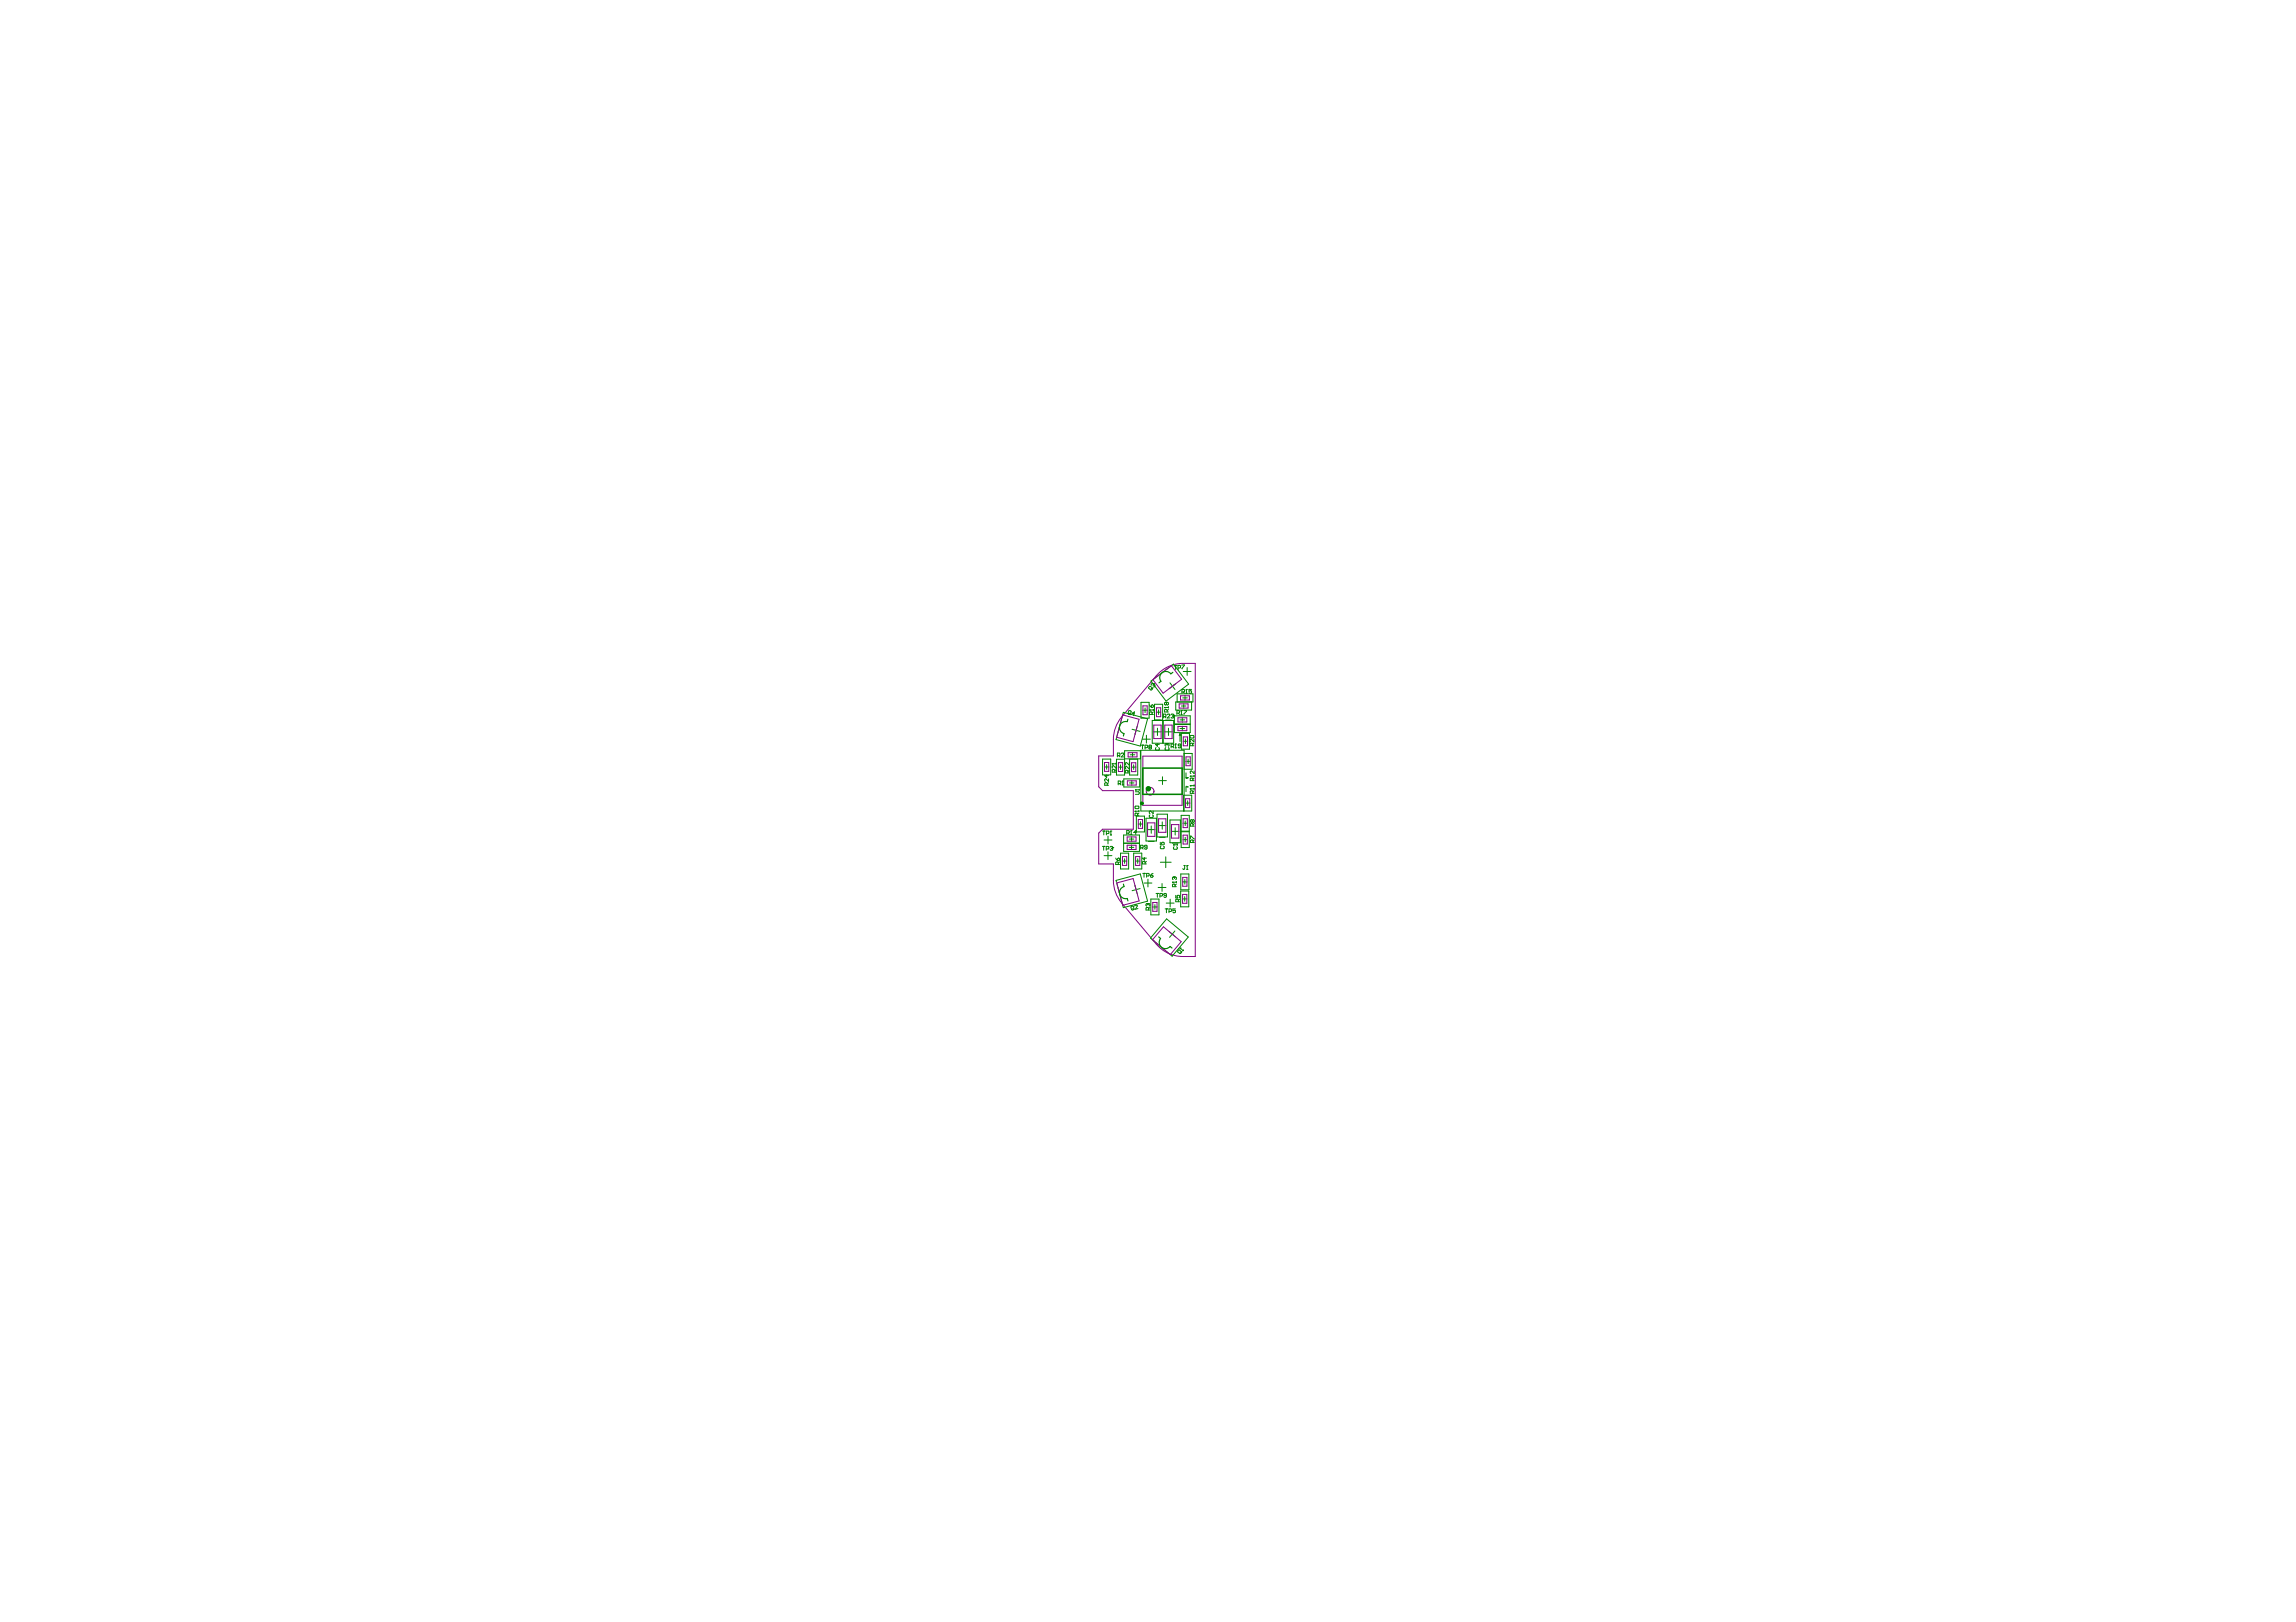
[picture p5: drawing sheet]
<svg xmlns="http://www.w3.org/2000/svg" width="297mm" height="210mm" viewBox="0 0 297 210" stroke-linecap="round" stroke-linejoin="round" font-family="sans-serif">
<g fill="none" stroke="#800080" stroke-width=".13">
<path d="M142.9 98.7h.5v1.1h-.5zM144.7 98.7h.5v1.1h-.5zM145.2 92.5l2.2 .6-.8 2.9-2.1-.6zM145.9 97.4h1.2v.6h-1.2zM146.4 98.7h.5v1.2h-.5zM147.9 97.9h5v6.3h-5zM147.9 91.3h.5v1.2h-.5zM149.2 88l2.3-1.8 1.4 1.7-2.4 1.8zM149.3 93.8h.9v1.8h-.9zM149.6 91.6h.6v1.1h-.6zM150 87a4.5 4.5 0 0 1 3-1.2h1.6v38a6.5 6.5 0 0 1-3.7-.6l-.9-.6-.4-.4-4.5-5.4a4.5 4.5 0 0 1-1.1-2.9v-2.1h-1.9v-4l.5-.5h4v-5h-4l-.5-.5v-4h1.9a8.4 8.4 0 0 1 .3-3.6l.8-1.4zM150.7 93.8h.9v1.8h-.9z"/>
<path d="M152.4 92.9h1.1v.5h-1.1zM152.4 94h1.1v.6h-1.1zM152.6 91.1h1.1v.5h-1.1zM152.7 90h1.2v.6h-1.2zM153.1 95.4h.5v1.1h-.5zM153.4 97.9h.6v1.2h-.6zM144.5 114.3l2.1-.6 .8 2.9-2.2 .6zM145.2 110.8h.6v1.2h-.6zM145.8 109.4h1.2v.5h-1.2zM145.8 108.3h1.2v.6h-1.2zM145.8 101h1.2v.6h-1.2zM146.9 110.8h.6v1.2h-.6z"/>
<path d="M147.3 106.1h.5v1.1h-.5zM148.5 106.5h.9v1.7h-.9zM149.1 116.8h.6v1.1h-.6zM149.9 106h.9v1.7h-.9zM150.5 119.9l2.3 2-1.4 1.6-2.3-1.9zM151.6 106.7h.9v1.8h-.9zM153 115.7h.5v1.2h-.5zM153 113.5h.6v1.2h-.6zM153.1 106h.5v1.1h-.5zM153.1 108.1h.5v1.1h-.5zM153.4 103.4h.5v1.1h-.5z"/>
<circle cx="148.8" cy="102.4" r=".5"/>
</g>
<g fill="none" stroke="#008000" stroke-width=".13">
<path d="M142.6 98.2h1.1v2.1h-1.1zM142.9 99.3h.6M143.2 99v.6M143.9 98.8h.1M143.9 98.8h.5M143.9 98.8l.1 .1M144.2 99.9l-.1-.3-.2 .1v.2h.5M144.4 99.1v.3l-.3-.3-.2 .1 .1 .2M144.4 99.6l-.2 .2M144.4 98.8v.1M144.4 98.3h1.1v2h-1.1zM144.6 97.8h.2l.1-.3h-.3v.5"/>
<path d="M144.7 99.3h.6M144.7 97.8l.2 .2M145 99v.6M145.1 97.5h.3l-.3 .5h.3M145.3 92.2l3.2 .8-1 3.5-3.1-.8zM145.5 97.2h2v1h-2zM146 92h.1l.2 .1v.3l-.1 .1-.3-.2zM146.1 98.7v.3l-.3-.3-.2 .1 .1 .2M146.1 99.2v.3l-.3-.3-.2 .1 .1 .2M146.1 99.7l-.2 .2M146.1 92.3l.1 .2M146.1 98.3h1.1v2h-1.1z"/>
<path d="M146.2 97.7h.6M146.4 99.3h.6M146.5 94.4l1 .3M146.5 97.4v.6M146.7 99v.6M146.8 92.4l-.3-.1 .3-.2-.2 .5M147.1 94l-.3 1M147.6 90.9h1.1v2h-1.1zM147.6 96.4h.4M147.8 96.4v.5M147.8 95.7h1M147.8 91.9h.6"/>
<path d="M148.1 96.8h.3l.1-.3-.4-.1v.5M148.1 91.6v.6M148.3 95.1v1.1M148.7 91.9h.1M148.7 91.9h.5M148.7 91.9l.1 .1M148.7 91.2l.3 .3M148.7 88.8h.1l.3 .2-.1 .3h-.1l-.3-.2zM148.7 96.7l-.1-.1 .1-.2 .3 .1-.1 .2M148.7 96.7l-.1 .1 .1 .1 .3-.1-.1-.1M148.7 96.7h.2M148.9 88.1l2.9-2.2 2 2.6-2.9 2.2z"/>
<path d="M149 91.3l.1-.1 .1 .3h-.2zM149 92.5v-.4l-.3 .1v.3h.5M149.1 93.2h1.3v3h-1.3zM149.2 89.1h-.3M149.2 91.8v.2M149.2 92.1l-.2 .2M149.2 88.5h.1M149.2 88.5l-.2-.1-.1 .3M149.2 88.5v.1M149.2 88.6l.2 .1v.1l-.2 .1M149.2 88.6v.1M149.3 94.7h.9"/>
<path d="M149.4 91.1h1v2.1h-1zM149.6 96.7l-.1 .1 .1 .3M149.6 92.2h.6M149.7 96.2v.4l-.2-.3h.5M149.7 94.2v1M149.9 91.9v.6M149.9 96.7l.1 .1-.1 .3M150.5 93.2h1.3v3h-1.3zM150.5 92.7h.3v-.2l-.3-.1v.5M150.7 91.6h.1M150.7 91.6h.5M150.7 92.7l.1 .2"/>
<path d="M150.7 94.7h.9M150.8 93.2h.7M150.8 96.7l-.1 .1 .1 .3M150.9 96.2h.1M150.9 96.2l-.2 .1 .1 .3M150.9 96.2l.1 .1M150.9 91l.1-.1 .2 .1-.1 .2-.2-.1M150.9 91l-.1-.1-.1 .1v.2l.2-.1M150.9 91v.1M151 96.3l.1-.1 .1 .1v.3M151 96.3v.1M151 92.1l-.1-.3-.2 .1v.2h.5"/>
<path d="M151 92.5l.1-.1 .2 .1-.3 .4h.3M151.2 96.7v.1v.3M151.2 91.5v.1M151.2 91.8l-.2 .2M151.2 94.2v1M151.4 88.4l.6 .8M151.5 92.5l.3-.1v.2M151.5 96.6h.3v-.2l-.3-.1v.5M151.7 92.7h.1M151.7 96.6l.1 .2M151.8 92.7v.2l-.3-.1M151.8 92.6h.1"/>
<path d="M151.8 92.6v.1M151.9 92.6h2.1v1.1h-2.1zM151.9 93.8h2.1v1h-2.1zM152 96.8h.2M152 86.2l.1 .5M152.1 96.3h.1M152.1 96.3v.5M152.1 96.3l-.1 .1M152.1 88.5l-.8 .6M152.2 86.1l-.3 .1M152.3 92.3h.2l.1-.3h-.3v.5M152.3 90.8v-1h2v1h-2.2v1.1h2.1v-1.1"/>
<path d="M152.4 86.5l.3-.1v-.2l-.3-.1v.5M152.4 92.3l.2 .2M152.7 94.3h.6M152.7 93.2h.6M152.7 94.9l-.1 .3M152.7 94.9l.1 .3M152.7 94.9v1.1M152.8 96.5h-.3l-.1-.1 .1-.1 .3 .1v.3l-.1 .1-.3-.1M152.8 92.5h.1M152.8 91.4h.6M152.8 94.9h1.1v2.1h-1.1zM152.8 92h.1"/>
<path d="M152.8 92v.5M152.9 86.1l.3-.1-.3 .6M152.9 89.6h.3v-.3l-.3-.1v.5M153 92.9v.6M153 94v.6M153 90.3h.6M153.1 95.9h.6M153.1 89.6l.1 .1M153.1 86.9h1M153.1 91.1v.6M153.2 92h.3l-.3 .5M153.2 97.5h1v2h-1"/>
<path d="M153.3 90v.6M153.4 95.6v.6M153.4 89.7h.2M153.4 98.5h.6M153.5 89.2h.1M153.5 89.2v.5M153.5 89.2l-.1 .1M153.6 86.4v1M153.7 98.2v.6M154 95.3v-.1h.4l.1 .2-.1 .1h-.4zM154.2 89.2h-.4v.3l.2-.1 .2 .1-.1 .2-.3-.1M154.3 96.5l-.1-.3-.2 .1v.2h.5"/>
<path d="M154.5 95.7v.3l-.4-.3-.1 .1v.2M154.5 96.2l-.2 .1M154.5 99.8v.3l-.3-.3-.2 .1 .1 .2M142.6 109.5h.4M142.6 107.5h.4M142.8 109.5v.5M142.8 107.5v.5M142.8 110.7h1M142.8 108.7h1.1M143.1 109.9h.3v-.3l-.3-.1v.5M143.1 107.9h.3l.1-.3-.4-.1v.5M143.2 100.3v.3l-.3-.2h.5"/>
<path d="M143.3 101.6l-.1-.3-.3 .1v.2h.5M143.3 110.2v1M143.3 108.2v1M143.4 100.8v.3l-.3-.3-.2 .1 .1 .2M143.4 101.3l-.1 .2M143.6 109.6l.3-.1v.2M143.6 108h.2M143.7 107.5h.1M143.7 107.5l-.1 .1M143.7 107.5v.5M143.8 109.8h.1M143.9 109.8v.1v.1l-.3-.1"/>
<path d="M143.9 109.7h.1M143.9 109.7v.1M144.3 111l.3 .4M144.4 113.9l3.1-.8 1 3.5-3.2 .9zM144.6 111.1l.2-.1v.3l-.2 .1zM144.7 101.4h.2l.1-.2-.3-.1v.5M144.7 111.9l-.1-.4-.3 .1v.3h.5M144.8 101.4l.2 .2M144.8 111.5l-.1 .2M145 110.4h1v2.1h-1zM145.2 101.6h.1M145.2 111.4h.6"/>
<path d="M145.2 101.1h.1M145.2 101.1v.1M145.2 101.1v.5M145.4 108.1h2v2.1h-2zM145.4 109.1h2M145.4 100.8h2v1h-2zM145.5 111.1v.6M145.8 107.8h.2l.1-.2-.3-.1v.5M145.9 100l-.1-.3-.2 .1v.2h.5M145.9 107.8l.2 .2M146.1 109.7h.6M146.1 108.6h.6"/>
<path d="M146.1 101.3h.6M146.3 108h.1M146.3 107.5h.1M146.3 107.5v.1M146.3 107.5v.5M146.4 117.3h.2l.1 .3v.1h-.3l-.1-.3zM146.4 108.3v.6M146.4 109.4v.6M146.4 101v.6M146.5 117.6l.2 .1M146.7 110.4h1v2.1h-1zM146.8 117.3l.2-.2 .1 .2-.2 .4 .3-.1"/>
<path d="M146.8 105h.1M146.8 104.4l.1-.1h.4v.3h-.4zM146.8 105l.1 .1M146.8 105h.5M146.8 114.6l.3 1M146.9 102.2h.1M146.9 111.4h.6M146.9 102.5h.4h.1l-.1 .3h-.4M146.9 102.2h.5M146.9 102.2l.1 .1M147 107.7h-.3l.2-.2v.5M147 105.6h1.1v2.1h-1.1z"/>
<path d="M147.2 105.6l-.1-.4-.3 .1v.3h.5M147.2 111.1v.6M147.2 106.6h.6M147.3 105.2l-.1 .2M147.3 104.9v.2M147.4 102.1v.2M147.5 115l-1 .3M147.5 106.3v.6M147.6 109.7h.2l.1-.2-.3-.1v.5M147.7 109.7l.2 .2M147.8 113h.4M148 113v.5"/>
<path d="M148 114.3h1M148.1 111v.3l-.3-.2h.5M148.1 111.8v-.3l-.3 .1v.2h.5M148.3 105.9h1.3v2.9h-1.3zM148.3 111.5l-.2 .1M148.3 113.4h.3l.1-.3-.4-.1v.5M148.4 109.6h-.3v-.1v-.1l.3 .1v.3l-.1 .1-.2-.1M148.4 116.9h.1M148.4 116.9l-.1 .1v.3M148.4 116.9l.1 .1M148.5 107.4h.9M148.5 113.8v1"/>
<path d="M148.5 117v.1M148.5 117l.1-.1 .2 .1-.1 .3M148.6 108.9h.7M148.6 117.8l-.1-.4-.2 .1v.3h.5M148.8 117.4l-.2 .2M148.8 105h-.1l.1 .3M148.8 105.5h-.1l.1 .3h.3l.1-.1-.1-.2M148.8 113.3h.3l.1 .1-.3 .1zM148.9 105l.3 .3v-.3M148.9 116.3h1v2.1h-1zM148.9 106.9v.9M149.1 117.4h.6"/>
<path d="M149.2 113l-.4 .3M149.4 117.1v.6M149.6 115.6h.3M149.7 105.4h1.3v2.9h-1.3zM149.7 115.6v.5M149.8 114.8h1M149.9 106.8h.9M149.9 101h1M150 108.4h.7M150.1 116h.2l.1-.3-.3-.1v.5M150.1 109v.3h.3l-.1-.1 .1-.2 .2 .1-.1 .2M150.1 111.6h1.4"/>
<path d="M150.2 109.5l-.1 .1 .1 .2h.3l.1-.1-.1-.2M150.3 114.3v1.1M150.4 106.4v.9M150.4 100.5v1M150.7 117.6h.4M150.8 110.9v1.4M150.9 116.9h1M150.9 115.9h-.3v-.1v-.2l.3 .1v.3l-.1 .1-.2-.1M150.9 117.6v.5M150.9 118.9l2.8 2.4-2.1 2.4-2.8-2.3zM151.2 118h.3l.1-.3-.4-.1v.5M151.4 106.1h1.3v3h-1.3z"/>
<path d="M151.4 116.4v1M151.6 107.6h.9M151.7 109.1h.7M151.7 114.2h.1M151.7 114.2h.5M151.8 109.3h.1M151.8 109.3h.5M151.8 109.3l.1 .1M151.9 113.5h.1M151.9 113.5l-.2 .1 .1 .2M151.9 113.5v.1M151.9 109.6l-.1 .1 .1 .2h.3l.1-.1-.1-.2"/>
<path d="M151.9 113.6v.1M151.9 113.6l.1-.1 .2 .1-.1 .2M152 114.7l-.1-.3-.2 .1v.2h.5M152 107.1v1M152.1 117.6h-.4v.3l.2-.1 .2 .1-.1 .2-.3-.1M152.1 115.9v.3h.3l-.1-.2 .1-.1h.2l-.1 .3M152.2 114.4l-.2 .2M152.2 114.1v.1M152.3 109.2v.2M152.4 116.7v-.3h-.3v.3h.5M152.6 116.4l-.2 .1M152.7 115.3h1.1v2.1h-1.1z"/>
<path d="M152.8 113.1h1v2h-1zM152.8 105.5h1.1v2.1h-1.1zM152.8 107.6h1.1v2.1h-1.1zM153 116.3h.6M153 114.1h.6M153 108.7h.6M153 106.5h.6M153.2 112h.1M153.2 105v-7.9h-5.6v7.9h6.6v-2.1h-1.1v2.1M153.3 112v.4l-.1 .1-.2-.1M153.3 116v.6M153.3 113.8v.6"/>
<path d="M153.3 106.2v.6M153.3 108.4v.6M153.4 103.9h.6M153.4 100v.6h.3l-.2 .1M153.5 101.7l.2 .1h-.3v.6M153.5 112.5h.2M153.6 112h.1M153.6 112v.5M153.6 112l-.1 .1M153.7 103.6v.6M154 102.1h.1M154 101.7h.1"/>
<path d="M154 100.4h.1M154 102.1l.1 .1M154 102.1h.5M154 101.7h.5M154 101.7l.1 .1M154 100.4l.1 .1M154 100.4h.5M154 108.5v-.3l.5 .3M154.3 106.2v.1M154.3 106.2l-.1-.1-.2 .1 .1 .2 .2-.1M154.3 106.2v-.1l.2 .1-.1 .2-.1-.1M154.3 101l-.1-.3-.2 .1v.2h.5"/>
<path d="M154.3 102.7l-.1-.4-.2 .1v.3h.5M154.3 106.9v-.3l-.3 .1v.2h.5M154.3 109v-.3l-.3 .1v.2h.5M154.5 102.3l-.2 .2M154.5 100.4v.1M154.5 101.6v.2M154.5 102v.2M154.5 100.7l-.2 .2M154.5 108.7l-.2 .2M154.5 106.6l-.2 .1M151.2 120.5l.9 .7M152 120.5l-.7 .8"/>
<path d="M152.5 122.9h.1l.2 .2-.1 .3h-.1l-.2-.2zM152.7 122.7h.1M152.7 122.7l.4 .3M152.7 122.7v.1M152.9 123.2h-.2M153.1 122.9l-.1 .2"/>
</g>
<path d="M145.8 93.4a.8 .8 0 0 0-.9 .6 .8 .8 0 0 0 .5 .9l-.1 .3M145.9 93.1l-.1 .3M151.7 87l-.2 .2a.8 .8 0 0 0-1.1-.1 .8 .8 0 0 0-.2 1.1l-.3 .2M145.3 114.4l.1 .3a.8 .8 0 0 0-.5 1 .8 .8 0 0 0 .9 .6l.1 .3M149.9 121.2l.2 .3a.8 .8 0 0 0 .2 1.1 .8 .8 0 0 0 1.1-.1l.2 .2" fill="none" stroke="#008000" stroke-width=".15"/>
<path d="M147.8 99.4h5.1v3.4h-5.1z" fill="none" stroke="#008000" stroke-width=".2"/>
<circle cx="148.6" cy="102.1" r=".15" fill="none" stroke="#008000" stroke-width=".4"/>
<circle cx="147.7" cy="104" r=".12" fill="none" stroke="#008000" stroke-width=".25"/>
</svg>
